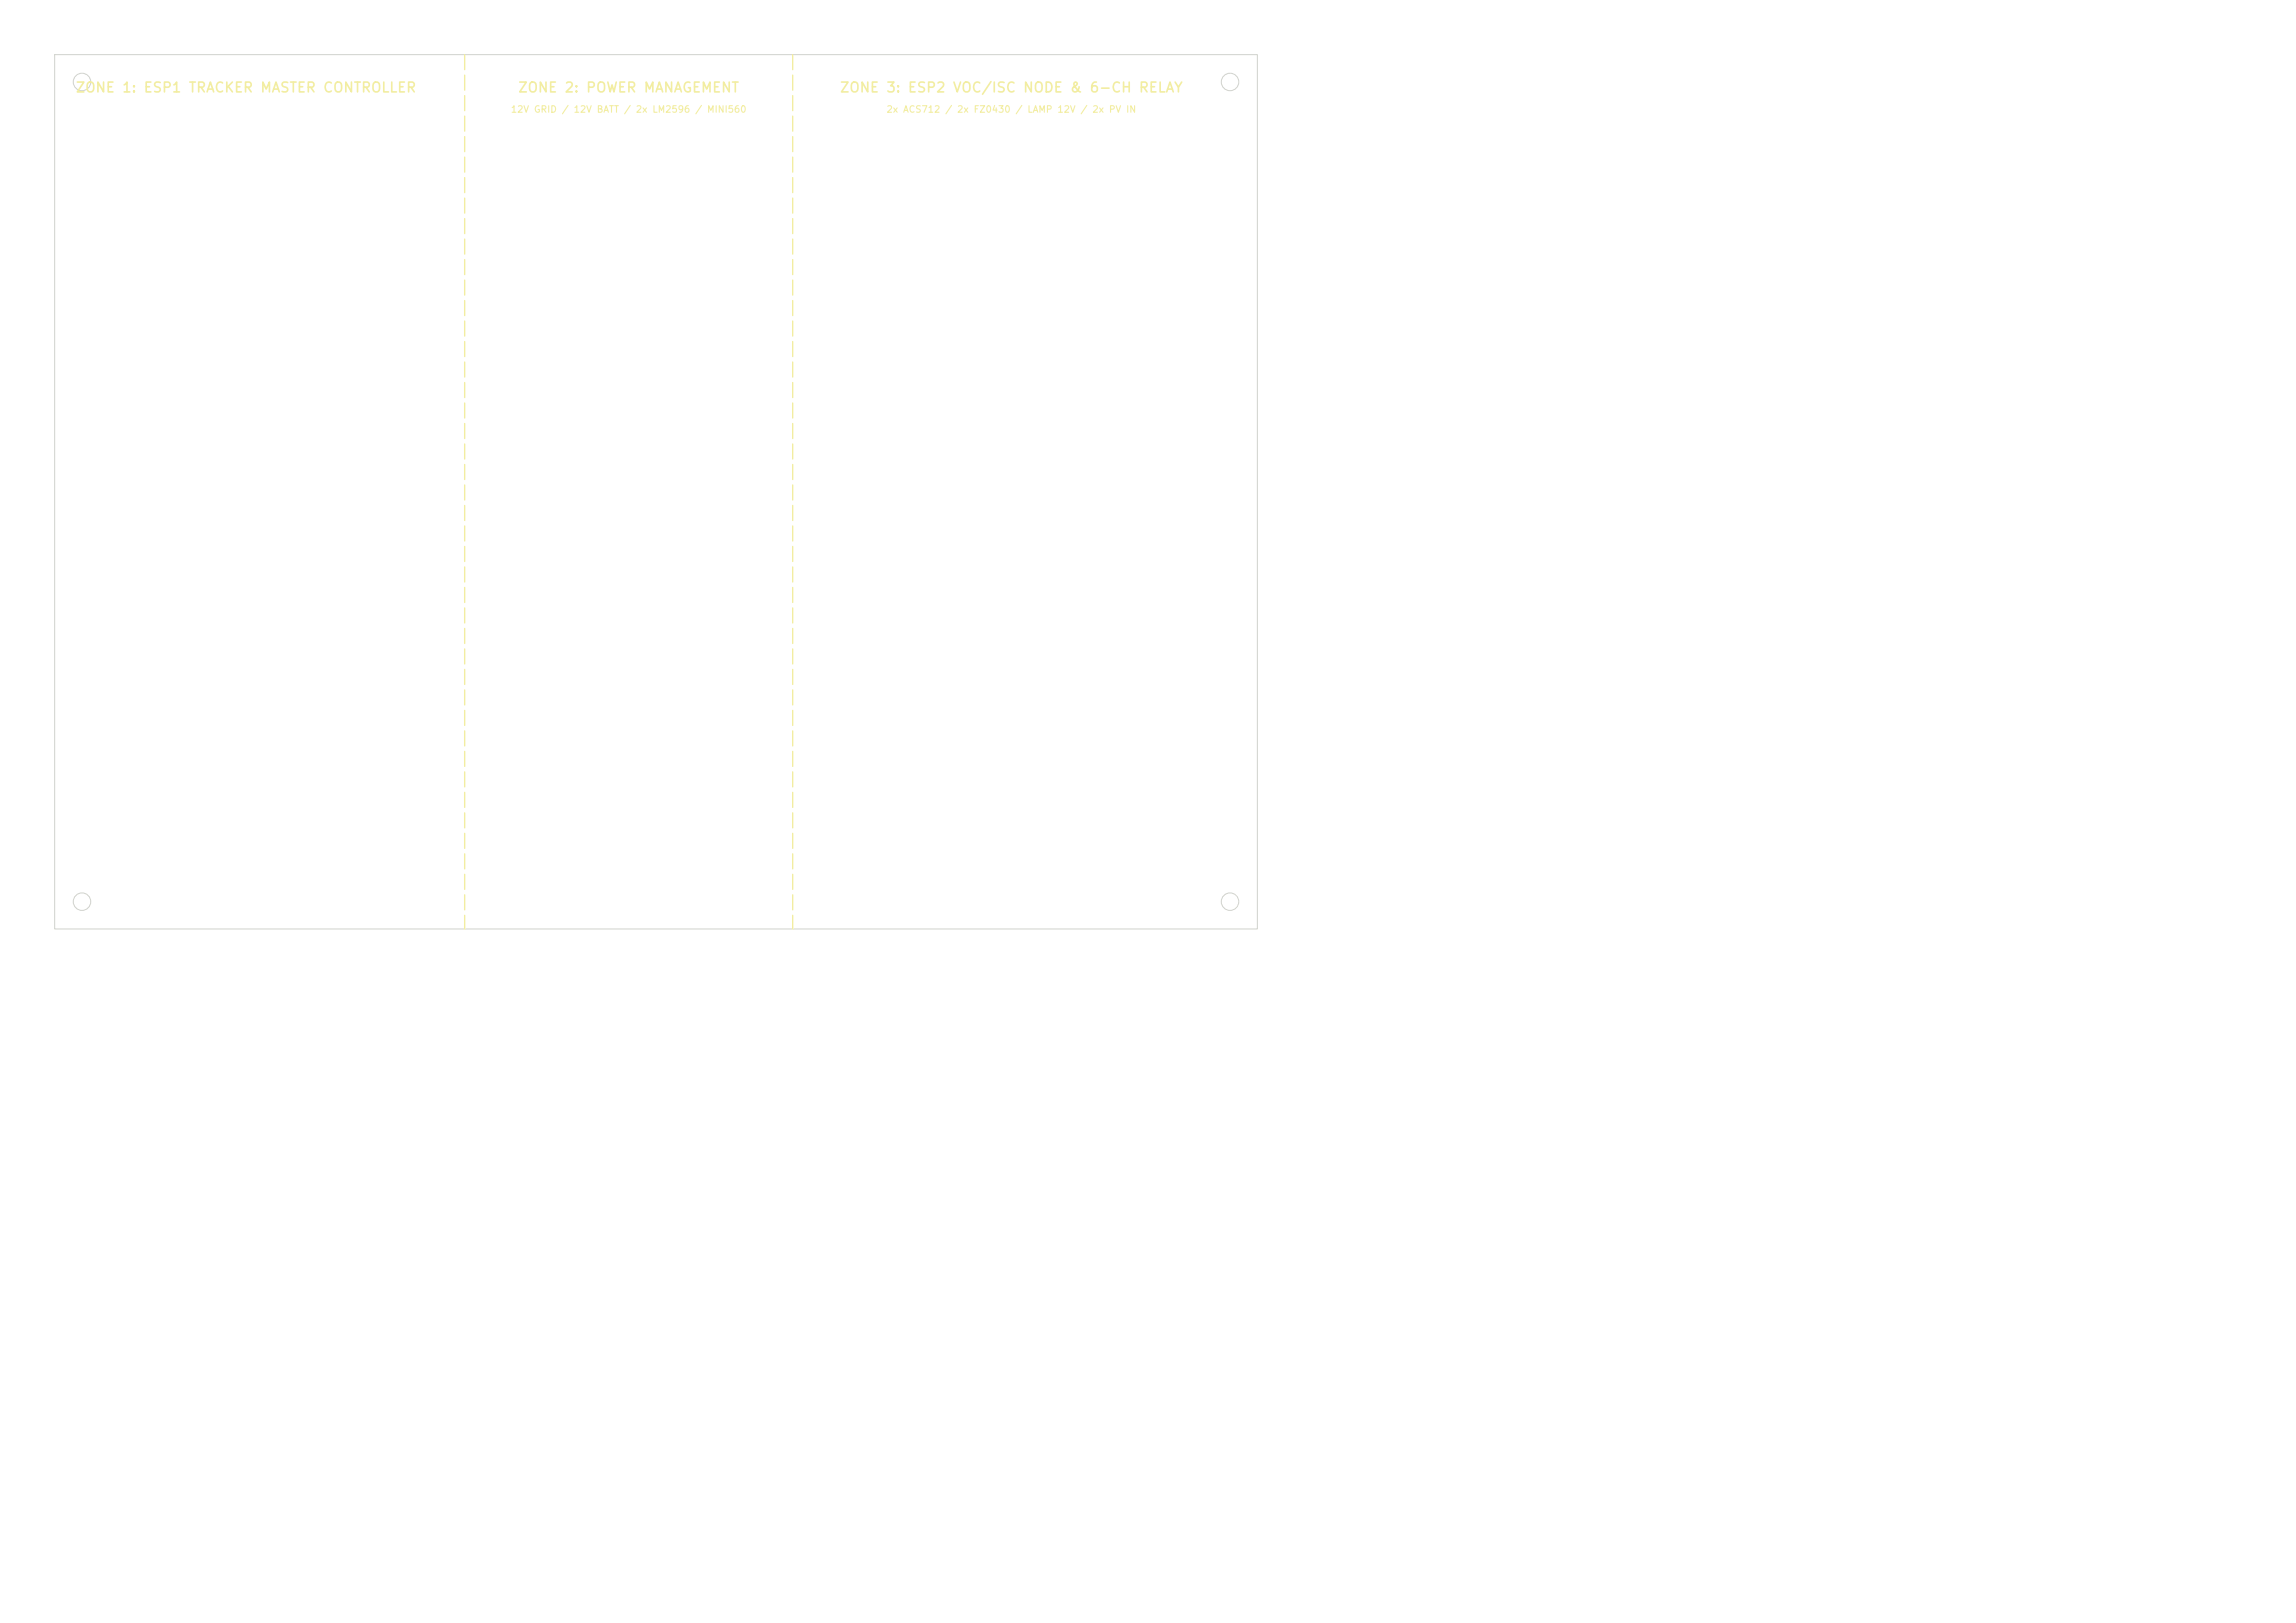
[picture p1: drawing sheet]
<svg xmlns="http://www.w3.org/2000/svg" width="420mm" height="297mm" viewBox="0 0 420 297" stroke-linecap="round" stroke-linejoin="round" font-family="sans-serif">
<defs><g id="words">
<g font-size="1.8" fill="#f2eda1">
<text x="13.7" y="17.4">ZONE 1: ESP1 TRACKER MASTER CONTROLLER</text>
<text x="94.6" y="17.4">ZONE 2: POWER MANAGEMENT</text>
<text x="153.5" y="17.4">ZONE 3: ESP2 VOC/ISC NODE &amp; 6-CH RELAY</text>
</g>
<g font-size="1.2" fill="#f2eda1">
<text x="93.3" y="20.9">12V GRID / 12V BATT / 2x LM2596 / MINI560</text>
<text x="162.1" y="20.9">2x ACS712 / 2x FZ0430 / LAMP 12V / 2x PV IN</text>
</g>
</g></defs>
<g fill="none" stroke="#d0d2cd" stroke-width=".18">
<path d="M10 10h220v160h-220z"/>
<circle cx="15" cy="15" r="1.6"/>
<circle cx="225" cy="15" r="1.6"/>
<circle cx="15" cy="165" r="1.6"/>
<circle cx="225" cy="165" r="1.6"/>
</g>
<g fill="none" stroke="#f2eda1" stroke-width=".25">
<path d="M85 10v2.8M85 13.7v2.8M85 17.5v2.7M145 10v2.8M145 13.7v2.8M145 17.5v2.7M85 21.3v2.7M85 25v2.7M85 28.8v2.7M85 32.5v2.8M85 36.3v2.7M145 21.3v2.7"/>
<path d="M145 25v2.7M145 28.8v2.7M145 32.5v2.8M145 36.3v2.7M85 40v2.8M85 43.7v2.8M85 47.5v2.7M85 51.2v2.8M85 55v2.7M85 58.8v2.7M145 40v2.8M145 43.7v2.8"/>
<path d="M145 47.5v2.7M145 51.2v2.8M145 55v2.7M145 58.8v2.7M85 62.5v2.8M85 66.3v2.7M85 70v2.8M85 73.7v2.8M85 77.5v2.7M145 62.5v2.8M145 66.3v2.7M145 70v2.8"/>
<path d="M145 73.7v2.8M145 77.5v2.7M85 81.2v2.8M85 85v2.7M85 88.8v2.7M85 92.5v2.8M85 96.3v2.7M145 81.2v2.8M145 85v2.7M145 88.8v2.7M145 92.5v2.8M145 96.3v2.7"/>
<path d="M85 100v2.8M85 103.7v2.8M85 107.5v2.8M85 111.2v2.8M85 115v2.7M85 118.8v2.7M145 100v2.8M145 103.7v2.8M145 107.5v2.8M145 111.2v2.8M145 115v2.7M145 118.8v2.7"/>
<path d="M85 122.5v2.8M85 126.3v2.7M85 130v2.8M85 133.8v2.7M85 137.5v2.8M145 122.5v2.8M145 126.3v2.7M145 130v2.8M145 133.8v2.7M145 137.5v2.8M85 141.2v2.8M85 145v2.8"/>
<path d="M85 148.8v2.7M85 152.5v2.8M85 156.2v2.8M85 160v2.8M145 141.2v2.8M145 145v2.8M145 148.8v2.7M145 152.5v2.8M145 156.2v2.8M145 160v2.8M85 163.8v2.7M85 167.5v2.5"/>
<path d="M145 163.8v2.7M145 167.5v2.5"/>
</g>
<use href="#words"/>
</svg>
